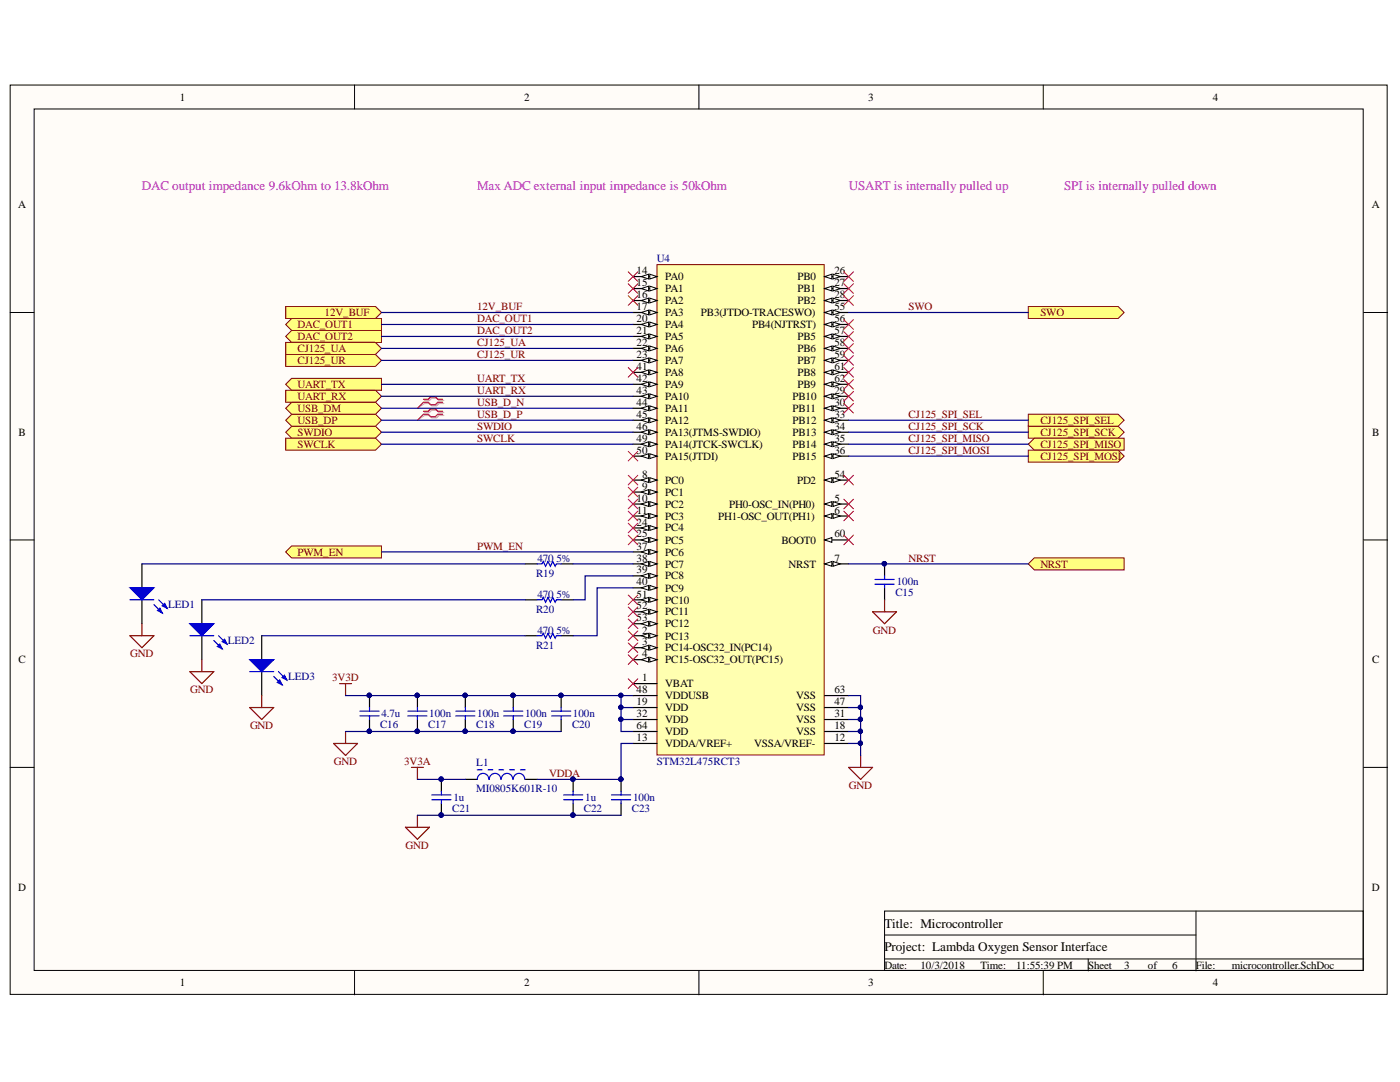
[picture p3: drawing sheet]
<svg xmlns="http://www.w3.org/2000/svg" width="279mm" height="216mm" viewBox="0 0 279 216" stroke-linecap="round" stroke-linejoin="round" font-family="sans-serif">
<defs><g id="words">
<g font-size="2.6" fill="#90f">
<text x="28.3" y="37.9">DAC output impedance 9.6kOhm to 13.8kOhm</text>
<text x="95.2" y="37.9">Max ADC external input impedance is 50kOhm</text>
<text x="169.4" y="37.9">USART is internally pulled up</text>
<text x="212.4" y="37.9">SPI is internally pulled down</text>
</g>
<g font-size="2.6">
<text x="176.5" y="185.1">Title: Microcontroller</text>
<text x="176.5" y="189.8">Project: Lambda Oxygen Sensor Interface</text>
</g>
<g font-size="2.2">
<text x="35.9" y="20.1">1</text>
<text x="104.6" y="20.1">2</text>
<text x="173.3" y="20.1">3</text>
<text x="242" y="20.1">4</text>
<text x="3.6" y="41.6">A</text>
<text x="273.8" y="41.6">A</text>
<text x="127" y="54.8">14</text>
<text x="127" y="57.1">15</text>
<text x="127" y="59.5">16</text>
<text x="132.8" y="55.9">PA0</text>
<text x="132.8" y="58.3">PA1</text>
<text x="159.2" y="55.9">PB0</text>
<text x="159.2" y="58.3">PB1</text>
<text x="166.5" y="54.8">26</text>
<text x="166.5" y="57.1">27</text>
<text x="166.5" y="59.5">28</text>
<text x="127" y="61.9">17</text>
<text x="127" y="64.3">20</text>
<text x="132.8" y="60.7">PA2</text>
<text x="132.8" y="63.1">PA3</text>
<text x="132.8" y="65.5">PA4</text>
<text x="139.9" y="63.1">PB3(JTDO-TRACESWO)</text>
<text x="150.1" y="65.5">PB4(NJTRST)</text>
<text x="159.2" y="60.7">PB2</text>
<text x="166.5" y="61.9">55</text>
<text x="166.5" y="64.3">56</text>
<text x="127" y="66.7">21</text>
<text x="127" y="69">22</text>
<text x="127" y="71.4">23</text>
<text x="132.8" y="67.9">PA5</text>
<text x="132.8" y="70.2">PA6</text>
<text x="159.2" y="67.9">PB5</text>
<text x="159.2" y="70.2">PB6</text>
<text x="166.5" y="66.7">57</text>
<text x="166.5" y="69">58</text>
<text x="166.5" y="71.4">59</text>
<text x="127" y="73.9">41</text>
<text x="127" y="76.2">42</text>
<text x="132.8" y="72.7">PA7</text>
<text x="132.8" y="75">PA8</text>
<text x="132.8" y="77.4">PA9</text>
<text x="159.2" y="72.7">PB7</text>
<text x="159.2" y="75">PB8</text>
<text x="159.2" y="77.4">PB9</text>
<text x="166.5" y="73.9">61</text>
<text x="166.5" y="76.2">62</text>
<text x="127" y="78.6">43</text>
<text x="127" y="81">44</text>
<text x="127" y="83.4">45</text>
<text x="132.8" y="79.8">PA10</text>
<text x="132.8" y="82.2">PA11</text>
<text x="158.1" y="79.8">PB10</text>
<text x="158.1" y="82.2">PB11</text>
<text x="166.5" y="78.6">29</text>
<text x="166.5" y="81">30</text>
<text x="166.5" y="83.4">33</text>
<text x="3.7" y="87">B</text>
<text x="127" y="85.8">46</text>
<text x="127" y="88.1">49</text>
<text x="132.8" y="84.6">PA12</text>
<text x="132.8" y="87">PA13(JTMS-SWDIO)</text>
<text x="132.8" y="89.3">PA14(JTCK-SWCLK)</text>
<text x="158.1" y="84.6">PB12</text>
<text x="158.1" y="87">PB13</text>
<text x="158.1" y="89.3">PB14</text>
<text x="166.5" y="85.8">34</text>
<text x="166.5" y="88.1">35</text>
<text x="273.8" y="87">B</text>
<text x="127" y="90.6">50</text>
<text x="128.1" y="95.3">8</text>
<text x="132.8" y="91.8">PA15(JTDI)</text>
<text x="158.1" y="91.8">PB15</text>
<text x="166.5" y="90.6">36</text>
<text x="166.5" y="95.3">54</text>
<text x="127" y="100.1">10</text>
<text x="128.1" y="97.7">9</text>
<text x="132.8" y="101.3">PC2</text>
<text x="132.8" y="96.5">PC0</text>
<text x="132.8" y="99">PC1</text>
<text x="145.5" y="101.3">PH0-OSC_IN(PH0)</text>
<text x="159.1" y="96.5">PD2</text>
<text x="166.5" y="100.1">5</text>
<text x="127" y="104.9">24</text>
<text x="127" y="107.2">25</text>
<text x="127.1" y="102.5">11</text>
<text x="132.8" y="103.7">PC3</text>
<text x="132.8" y="106.1">PC4</text>
<text x="143.3" y="103.7">PH1-OSC_OUT(PH1)</text>
<text x="166.5" y="102.5">6</text>
<text x="166.5" y="107.2">60</text>
<text x="127" y="109.7">37</text>
<text x="127" y="112.1">38</text>
<text x="132.8" y="108.5">PC5</text>
<text x="132.8" y="110.9">PC6</text>
<text x="132.8" y="113.2">PC7</text>
<text x="156" y="108.5">BOOT0</text>
<text x="157.4" y="113.2">NRST</text>
<text x="166.5" y="112.1">7</text>
<text x="127" y="114.4">39</text>
<text x="127" y="116.8">40</text>
<text x="127" y="119.2">51</text>
<text x="132.8" y="115.6">PC8</text>
<text x="132.8" y="118.1">PC9</text>
<text x="127" y="121.6">52</text>
<text x="127" y="124">53</text>
<text x="132.8" y="120.4">PC10</text>
<text x="132.8" y="122.8">PC11</text>
<text x="132.8" y="125.2">PC12</text>
<text x="128.1" y="126.4">2</text>
<text x="128.1" y="128.8">3</text>
<text x="128.1" y="131.2">4</text>
<text x="132.8" y="127.6">PC13</text>
<text x="132.8" y="130">PC14-OSC32_IN(PC14)</text>
<text x="3.7" y="132.3">C</text>
<text x="128.1" y="136">1</text>
<text x="132.8" y="132.3">PC15-OSC32_OUT(PC15)</text>
<text x="132.8" y="137.2">VBAT</text>
<text x="273.8" y="132.3">C</text>
<text x="127" y="140.7">19</text>
<text x="127" y="143.1">32</text>
<text x="127" y="138.3">48</text>
<text x="132.8" y="141.9">VDD</text>
<text x="132.8" y="139.5">VDDUSB</text>
<text x="158.9" y="141.9">VSS</text>
<text x="158.9" y="139.5">VSS</text>
<text x="166.5" y="143.1">31</text>
<text x="166.5" y="140.7">47</text>
<text x="166.5" y="138.3">63</text>
<text x="127" y="147.9">13</text>
<text x="127" y="145.5">64</text>
<text x="132.8" y="149.1">VDDA/VREF+</text>
<text x="132.8" y="144.3">VDD</text>
<text x="132.8" y="146.7">VDD</text>
<text x="150.5" y="149.1">VSSA/VREF-</text>
<text x="158.9" y="146.7">VSS</text>
<text x="158.9" y="144.3">VSS</text>
<text x="166.5" y="147.9">12</text>
<text x="166.5" y="145.5">18</text>
<text x="3.6" y="177.7">D</text>
<text x="273.8" y="177.7">D</text>
<text x="35.9" y="196.8">1</text>
<text x="104.6" y="196.8">2</text>
<text x="173.3" y="196.8">3</text>
<text x="176.5" y="193.3">Date:</text>
<text x="183.7" y="193.3">10/3/2018</text>
<text x="195.7" y="193.3">Time:</text>
<text x="202.8" y="193.3">11:55:39 PM</text>
<text x="217.2" y="193.3">Sheet</text>
<text x="224.4" y="193.3">3</text>
<text x="229.1" y="193.3">of</text>
<text x="233.9" y="193.3">6</text>
<text x="238.7" y="193.3">File:</text>
<text x="242" y="196.8">4</text>
<text x="245.9" y="193.3">microcontroller.SchDoc</text>
</g>
<g font-size="2.2" fill="#000080">
<text x="131.1" y="52.3">U4</text>
<text x="107.2" y="112.1">470 5%</text>
<text x="107" y="115.2">R19</text>
<text x="107.2" y="119.2">470 5%</text>
<text x="178.7" y="119">C15</text>
<text x="179" y="116.8">100n</text>
<text x="33.6" y="121.4">LED1</text>
<text x="107" y="122.4">R20</text>
<text x="45.5" y="128.5">LED2</text>
<text x="107" y="129.5">R21</text>
<text x="107.2" y="126.4">470 5%</text>
<text x="57.5" y="135.7">LED3</text>
<text x="76.1" y="143.1">4.7u</text>
<text x="85.7" y="143.1">100n</text>
<text x="95.2" y="143.1">100n</text>
<text x="104.8" y="143.1">100n</text>
<text x="114.3" y="143.1">100n</text>
<text x="75.9" y="145.3">C16</text>
<text x="85.4" y="145.3">C17</text>
<text x="95.1" y="145.3">C18</text>
<text x="104.6" y="145.3">C19</text>
<text x="114.2" y="145.3">C20</text>
<text x="95.1" y="152.9">L1</text>
<text x="131.1" y="152.6">STM32L475RCT3</text>
<text x="90.5" y="159.8">1u</text>
<text x="95.1" y="158.1">MI0805K601R-10</text>
<text x="116.8" y="159.8">1u</text>
<text x="126.4" y="159.8">100n</text>
<text x="90.2" y="162">C21</text>
<text x="116.5" y="162">C22</text>
<text x="126.1" y="162">C23</text>
</g>
<g font-size="2.2" fill="#800000">
<text x="59.4" y="65.5">DAC_OUT1</text>
<text x="64.8" y="63.1">12V_BUF</text>
<text x="95.2" y="64.3">DAC_OUT1</text>
<text x="95.2" y="61.9">12V_BUF</text>
<text x="181.3" y="61.9">SWO</text>
<text x="207.6" y="63.1">SWO</text>
<text x="59.4" y="67.9">DAC_OUT2</text>
<text x="59.4" y="70.2">CJ125_UA</text>
<text x="95.2" y="66.7">DAC_OUT2</text>
<text x="95.2" y="71.4">CJ125_UR</text>
<text x="95.2" y="69">CJ125_UA</text>
<text x="59.4" y="77.4">UART_TX</text>
<text x="59.4" y="72.7">CJ125_UR</text>
<text x="95.2" y="76.2">UART_TX</text>
<text x="59.4" y="79.8">UART_RX</text>
<text x="59.4" y="82.2">USB_DM</text>
<text x="95.2" y="81">USB_D_N</text>
<text x="95.2" y="83.4">USB_D_P</text>
<text x="95.2" y="78.6">UART_RX</text>
<text x="181.3" y="83.4">CJ125_SPI_SEL</text>
<text x="59.4" y="87">SWDIO</text>
<text x="59.4" y="89.3">SWCLK</text>
<text x="59.4" y="84.6">USB_DP</text>
<text x="95.2" y="85.8">SWDIO</text>
<text x="95.2" y="88.1">SWCLK</text>
<text x="181.3" y="85.8">CJ125_SPI_SCK</text>
<text x="181.3" y="88.1">CJ125_SPI_MISO</text>
<text x="207.6" y="87">CJ125_SPI_SCK</text>
<text x="207.6" y="89.3">CJ125_SPI_MISO</text>
<text x="207.6" y="84.6">CJ125_SPI_SEL</text>
<text x="181.3" y="90.6">CJ125_SPI_MOSI</text>
<text x="207.6" y="91.8">CJ125_SPI_MOSI</text>
<text x="59.4" y="110.9">PWM_EN</text>
<text x="95.2" y="109.7">PWM_EN</text>
<text x="181.3" y="112.1">NRST</text>
<text x="207.6" y="113.2">NRST</text>
<text x="26" y="131.2">GND</text>
<text x="174.2" y="126.4">GND</text>
<text x="66.3" y="136">3V3D</text>
<text x="38" y="138.3">GND</text>
<text x="49.9" y="145.5">GND</text>
<text x="66.6" y="152.6">GND</text>
<text x="80.7" y="152.6">3V3A</text>
<text x="109.6" y="155.1">VDDA</text>
<text x="169.4" y="157.4">GND</text>
<text x="80.9" y="169.4">GND</text>
</g>
</g></defs>
<g fill="#fffcf8" stroke="#000" stroke-width=".2">
<path d="M2 17h274.8v181.4h-274.8z"/>
<path d="M6.8 21.7h265.3v171.9h-265.3z"/>
</g>
<g fill="none" stroke="#000" stroke-width=".2">
<path d="M70.8 17v4.7M139.5 17v4.7M208.2 17v4.7M2 62.4h4.8M272.2 62.4h4.7M2 107.7h4.8M272.2 107.7h4.7M2 153.1h4.8M272.2 153.1h4.7M70.8 193.7v4.8M139.5 193.7v4.8M176.5 181.8h95.6v11.8h-95.6z"/>
<path d="M176.5 186.6h62.2M176.5 191.3h95.7M208.2 193.7v4.8M217.2 191.3v2.4M238.7 181.8v11.9"/>
</g>
<path d="M131.1 52.8h33.4v97.8h-33.4z" fill="#ffffb0" stroke="#800000" stroke-width=".2"/>
<path d="M126.3 100.6h4.8" fill="none" stroke="#000" stroke-width=".24"/>
<path d="M129.7 100.1l1.4 .5-1.4 .5z" fill="#fffcf8"/>
<path d="M129.7 100.1l1.4 .5-1.4 .5z" fill="none" stroke="#000" stroke-width=".2"/>
<path d="M128 100.6l1.4-.5v1z" fill="#fffcf8"/>
<path d="M128 100.6l1.4-.5v1z" fill="none" stroke="#000" stroke-width=".2"/>
<path d="M126.3 103h4.8" fill="none" stroke="#000" stroke-width=".24"/>
<path d="M129.7 102.5l1.4 .5-1.4 .4z" fill="#fffcf8"/>
<path d="M129.7 102.5l1.4 .5-1.4 .4z" fill="none" stroke="#000" stroke-width=".2"/>
<path d="M128 103l1.4-.5v.9z" fill="#fffcf8"/>
<path d="M128 103l1.4-.5v.9z" fill="none" stroke="#000" stroke-width=".2"/>
<path d="M126.3 55.2h4.8" fill="none" stroke="#000" stroke-width=".24"/>
<path d="M129.7 54.7l1.4 .5-1.4 .5z" fill="#fffcf8"/>
<path d="M129.7 54.7l1.4 .5-1.4 .5z" fill="none" stroke="#000" stroke-width=".2"/>
<path d="M128 55.2l1.4-.5v1z" fill="#fffcf8"/>
<path d="M128 55.2l1.4-.5v1z" fill="none" stroke="#000" stroke-width=".2"/>
<path d="M126.3 57.6h4.8" fill="none" stroke="#000" stroke-width=".24"/>
<path d="M129.7 57.1l1.4 .5-1.4 .5z" fill="#fffcf8"/>
<path d="M129.7 57.1l1.4 .5-1.4 .5z" fill="none" stroke="#000" stroke-width=".2"/>
<path d="M128 57.6l1.4-.5v1z" fill="#fffcf8"/>
<path d="M128 57.6l1.4-.5v1z" fill="none" stroke="#000" stroke-width=".2"/>
<path d="M126.3 60h4.8" fill="none" stroke="#000" stroke-width=".24"/>
<path d="M129.7 59.5l1.4 .5-1.4 .4z" fill="#fffcf8"/>
<path d="M129.7 59.5l1.4 .5-1.4 .4z" fill="none" stroke="#000" stroke-width=".2"/>
<path d="M128 60l1.4-.5v.9z" fill="#fffcf8"/>
<path d="M128 60l1.4-.5v.9z" fill="none" stroke="#000" stroke-width=".2"/>
<path d="M126.3 62.4h4.8" fill="none" stroke="#000" stroke-width=".24"/>
<path d="M129.7 61.9l1.4 .5-1.4 .4z" fill="#fffcf8"/>
<path d="M129.7 61.9l1.4 .5-1.4 .4z" fill="none" stroke="#000" stroke-width=".2"/>
<path d="M128 62.4l1.4-.5v.9z" fill="#fffcf8"/>
<path d="M128 62.4l1.4-.5v.9z" fill="none" stroke="#000" stroke-width=".2"/>
<path d="M126.3 126.9h4.8" fill="none" stroke="#000" stroke-width=".24"/>
<path d="M129.7 126.4l1.4 .5-1.4 .4z" fill="#fffcf8"/>
<path d="M129.7 126.4l1.4 .5-1.4 .4z" fill="none" stroke="#000" stroke-width=".2"/>
<path d="M128 126.9l1.4-.5v.9z" fill="#fffcf8"/>
<path d="M128 126.9l1.4-.5v.9z" fill="none" stroke="#000" stroke-width=".2"/>
<path d="M126.3 64.7h4.8" fill="none" stroke="#000" stroke-width=".24"/>
<path d="M129.7 64.3l1.4 .4-1.4 .5z" fill="#fffcf8"/>
<path d="M129.7 64.3l1.4 .4-1.4 .5z" fill="none" stroke="#000" stroke-width=".2"/>
<path d="M128 64.7l1.4-.4v.9z" fill="#fffcf8"/>
<path d="M128 64.7l1.4-.4v.9z" fill="none" stroke="#000" stroke-width=".2"/>
<path d="M126.3 67.1h4.8" fill="none" stroke="#000" stroke-width=".24"/>
<path d="M129.7 66.7l1.4 .4-1.4 .5z" fill="#fffcf8"/>
<path d="M129.7 66.7l1.4 .4-1.4 .5z" fill="none" stroke="#000" stroke-width=".2"/>
<path d="M128 67.1l1.4-.4v.9z" fill="#fffcf8"/>
<path d="M128 67.1l1.4-.4v.9z" fill="none" stroke="#000" stroke-width=".2"/>
<path d="M126.3 69.5h4.8" fill="none" stroke="#000" stroke-width=".24"/>
<path d="M129.7 69l1.4 .5-1.4 .5z" fill="#fffcf8"/>
<path d="M129.7 69l1.4 .5-1.4 .5z" fill="none" stroke="#000" stroke-width=".2"/>
<path d="M128 69.5l1.4-.5v1z" fill="#fffcf8"/>
<path d="M128 69.5l1.4-.5v1z" fill="none" stroke="#000" stroke-width=".2"/>
<path d="M126.3 71.9h4.8" fill="none" stroke="#000" stroke-width=".24"/>
<path d="M129.7 71.4l1.4 .5-1.4 .5z" fill="#fffcf8"/>
<path d="M129.7 71.4l1.4 .5-1.4 .5z" fill="none" stroke="#000" stroke-width=".2"/>
<path d="M128 71.9l1.4-.5v1z" fill="#fffcf8"/>
<path d="M128 71.9l1.4-.5v1z" fill="none" stroke="#000" stroke-width=".2"/>
<path d="M126.3 105.4h4.8" fill="none" stroke="#000" stroke-width=".24"/>
<path d="M129.7 104.9l1.4 .5-1.4 .4z" fill="#fffcf8"/>
<path d="M129.7 104.9l1.4 .5-1.4 .4z" fill="none" stroke="#000" stroke-width=".2"/>
<path d="M128 105.4l1.4-.5v.9z" fill="#fffcf8"/>
<path d="M128 105.4l1.4-.5v.9z" fill="none" stroke="#000" stroke-width=".2"/>
<path d="M126.3 107.7h4.8" fill="none" stroke="#000" stroke-width=".24"/>
<path d="M129.7 107.3l1.4 .4-1.4 .5z" fill="#fffcf8"/>
<path d="M129.7 107.3l1.4 .4-1.4 .5z" fill="none" stroke="#000" stroke-width=".2"/>
<path d="M128 107.7l1.4-.4v.9z" fill="#fffcf8"/>
<path d="M128 107.7l1.4-.4v.9z" fill="none" stroke="#000" stroke-width=".2"/>
<path d="M164.6 55.2h4.8" fill="none" stroke="#000" stroke-width=".24"/>
<path d="M164.6 55.2l1.4-.5v1z" fill="#fffcf8"/>
<path d="M164.6 55.2l1.4-.5v1z" fill="none" stroke="#000" stroke-width=".2"/>
<path d="M166.3 54.7l1.4 .5-1.4 .5z" fill="#fffcf8"/>
<path d="M166.3 54.7l1.4 .5-1.4 .5z" fill="none" stroke="#000" stroke-width=".2"/>
<path d="M164.6 57.6h4.8" fill="none" stroke="#000" stroke-width=".24"/>
<path d="M164.6 57.6l1.4-.5v1z" fill="#fffcf8"/>
<path d="M164.6 57.6l1.4-.5v1z" fill="none" stroke="#000" stroke-width=".2"/>
<path d="M166.3 57.1l1.4 .5-1.4 .5z" fill="#fffcf8"/>
<path d="M166.3 57.1l1.4 .5-1.4 .5z" fill="none" stroke="#000" stroke-width=".2"/>
<path d="M164.6 60h4.8" fill="none" stroke="#000" stroke-width=".24"/>
<path d="M164.6 60l1.4-.5v.9z" fill="#fffcf8"/>
<path d="M164.6 60l1.4-.5v.9z" fill="none" stroke="#000" stroke-width=".2"/>
<path d="M166.3 59.5l1.4 .5-1.4 .4z" fill="#fffcf8"/>
<path d="M166.3 59.5l1.4 .5-1.4 .4z" fill="none" stroke="#000" stroke-width=".2"/>
<path d="M164.6 79.1h4.8" fill="none" stroke="#000" stroke-width=".24"/>
<path d="M164.6 79.1l1.4-.5v1z" fill="#fffcf8"/>
<path d="M164.6 79.1l1.4-.5v1z" fill="none" stroke="#000" stroke-width=".2"/>
<path d="M166.3 78.6l1.4 .5-1.4 .5z" fill="#fffcf8"/>
<path d="M166.3 78.6l1.4 .5-1.4 .5z" fill="none" stroke="#000" stroke-width=".2"/>
<path d="M126.3 129.2h4.8" fill="none" stroke="#000" stroke-width=".24"/>
<path d="M129.7 128.8l1.4 .4-1.4 .5z" fill="#fffcf8"/>
<path d="M129.7 128.8l1.4 .4-1.4 .5z" fill="none" stroke="#000" stroke-width=".2"/>
<path d="M128 129.2l1.4-.4v.9z" fill="#fffcf8"/>
<path d="M128 129.2l1.4-.4v.9z" fill="none" stroke="#000" stroke-width=".2"/>
<path d="M164.6 81.5h4.8" fill="none" stroke="#000" stroke-width=".24"/>
<path d="M164.6 81.5l1.4-.5v.9z" fill="#fffcf8"/>
<path d="M164.6 81.5l1.4-.5v.9z" fill="none" stroke="#000" stroke-width=".2"/>
<path d="M166.3 81l1.4 .5-1.4 .4z" fill="#fffcf8"/>
<path d="M166.3 81l1.4 .5-1.4 .4z" fill="none" stroke="#000" stroke-width=".2"/>
<path d="M164.6 83.9h4.8" fill="none" stroke="#000" stroke-width=".24"/>
<path d="M164.6 83.9l1.4-.5v.9z" fill="#fffcf8"/>
<path d="M164.6 83.9l1.4-.5v.9z" fill="none" stroke="#000" stroke-width=".2"/>
<path d="M166.3 83.4l1.4 .5-1.4 .4z" fill="#fffcf8"/>
<path d="M166.3 83.4l1.4 .5-1.4 .4z" fill="none" stroke="#000" stroke-width=".2"/>
<path d="M164.6 86.2h4.8" fill="none" stroke="#000" stroke-width=".24"/>
<path d="M164.6 86.2l1.4-.4v.9z" fill="#fffcf8"/>
<path d="M164.6 86.2l1.4-.4v.9z" fill="none" stroke="#000" stroke-width=".2"/>
<path d="M166.3 85.8l1.4 .4-1.4 .5z" fill="#fffcf8"/>
<path d="M166.3 85.8l1.4 .4-1.4 .5z" fill="none" stroke="#000" stroke-width=".2"/>
<path d="M164.6 88.6h4.8" fill="none" stroke="#000" stroke-width=".24"/>
<path d="M164.6 88.6l1.4-.4v.9z" fill="#fffcf8"/>
<path d="M164.6 88.6l1.4-.4v.9z" fill="none" stroke="#000" stroke-width=".2"/>
<path d="M166.3 88.2l1.4 .4-1.4 .5z" fill="#fffcf8"/>
<path d="M166.3 88.2l1.4 .4-1.4 .5z" fill="none" stroke="#000" stroke-width=".2"/>
<path d="M164.6 91h4.8" fill="none" stroke="#000" stroke-width=".24"/>
<path d="M164.6 91l1.4-.5v1z" fill="#fffcf8"/>
<path d="M164.6 91l1.4-.5v1z" fill="none" stroke="#000" stroke-width=".2"/>
<path d="M166.3 90.5l1.4 .5-1.4 .5z" fill="#fffcf8"/>
<path d="M166.3 90.5l1.4 .5-1.4 .5z" fill="none" stroke="#000" stroke-width=".2"/>
<path d="M126.3 110.1h4.8" fill="none" stroke="#000" stroke-width=".24"/>
<path d="M129.7 109.7l1.4 .4-1.4 .5z" fill="#fffcf8"/>
<path d="M129.7 109.7l1.4 .4-1.4 .5z" fill="none" stroke="#000" stroke-width=".2"/>
<path d="M128 110.1l1.4-.4v.9z" fill="#fffcf8"/>
<path d="M128 110.1l1.4-.4v.9z" fill="none" stroke="#000" stroke-width=".2"/>
<path d="M126.3 112.5h4.8" fill="none" stroke="#000" stroke-width=".24"/>
<path d="M129.7 112l1.4 .5-1.4 .5z" fill="#fffcf8"/>
<path d="M129.7 112l1.4 .5-1.4 .5z" fill="none" stroke="#000" stroke-width=".2"/>
<path d="M128 112.5l1.4-.5v1z" fill="#fffcf8"/>
<path d="M128 112.5l1.4-.5v1z" fill="none" stroke="#000" stroke-width=".2"/>
<path d="M126.3 114.9h4.8" fill="none" stroke="#000" stroke-width=".24"/>
<path d="M129.7 114.4l1.4 .5-1.4 .5z" fill="#fffcf8"/>
<path d="M129.7 114.4l1.4 .5-1.4 .5z" fill="none" stroke="#000" stroke-width=".2"/>
<path d="M128 114.9l1.4-.5v1z" fill="#fffcf8"/>
<path d="M128 114.9l1.4-.5v1z" fill="none" stroke="#000" stroke-width=".2"/>
<path d="M126.3 131.6h4.8" fill="none" stroke="#000" stroke-width=".24"/>
<path d="M129.7 131.2l1.4 .4-1.4 .5z" fill="#fffcf8"/>
<path d="M129.7 131.2l1.4 .4-1.4 .5z" fill="none" stroke="#000" stroke-width=".2"/>
<path d="M128 131.6l1.4-.4v.9z" fill="#fffcf8"/>
<path d="M128 131.6l1.4-.4v.9z" fill="none" stroke="#000" stroke-width=".2"/>
<path d="M126.3 117.3h4.8" fill="none" stroke="#000" stroke-width=".24"/>
<path d="M129.7 116.8l1.4 .5-1.4 .5z" fill="#fffcf8"/>
<path d="M129.7 116.8l1.4 .5-1.4 .5z" fill="none" stroke="#000" stroke-width=".2"/>
<path d="M128 117.3l1.4-.5v1z" fill="#fffcf8"/>
<path d="M128 117.3l1.4-.5v1z" fill="none" stroke="#000" stroke-width=".2"/>
<path d="M126.3 74.3h4.8" fill="none" stroke="#000" stroke-width=".24"/>
<path d="M129.7 73.8l1.4 .5-1.4 .5z" fill="#fffcf8"/>
<path d="M129.7 73.8l1.4 .5-1.4 .5z" fill="none" stroke="#000" stroke-width=".2"/>
<path d="M128 74.3l1.4-.5v1z" fill="#fffcf8"/>
<path d="M128 74.3l1.4-.5v1z" fill="none" stroke="#000" stroke-width=".2"/>
<path d="M126.3 76.7h4.8" fill="none" stroke="#000" stroke-width=".24"/>
<path d="M129.7 76.2l1.4 .5-1.4 .5z" fill="#fffcf8"/>
<path d="M129.7 76.2l1.4 .5-1.4 .5z" fill="none" stroke="#000" stroke-width=".2"/>
<path d="M128 76.7l1.4-.5v1z" fill="#fffcf8"/>
<path d="M128 76.7l1.4-.5v1z" fill="none" stroke="#000" stroke-width=".2"/>
<path d="M126.3 79.1h4.8" fill="none" stroke="#000" stroke-width=".24"/>
<path d="M129.7 78.6l1.4 .5-1.4 .5z" fill="#fffcf8"/>
<path d="M129.7 78.6l1.4 .5-1.4 .5z" fill="none" stroke="#000" stroke-width=".2"/>
<path d="M128 79.1l1.4-.5v1z" fill="#fffcf8"/>
<path d="M128 79.1l1.4-.5v1z" fill="none" stroke="#000" stroke-width=".2"/>
<path d="M126.3 81.5h4.8" fill="none" stroke="#000" stroke-width=".24"/>
<path d="M129.7 81l1.4 .5-1.4 .4z" fill="#fffcf8"/>
<path d="M129.7 81l1.4 .5-1.4 .4z" fill="none" stroke="#000" stroke-width=".2"/>
<path d="M128 81.5l1.4-.5v.9z" fill="#fffcf8"/>
<path d="M128 81.5l1.4-.5v.9z" fill="none" stroke="#000" stroke-width=".2"/>
<path d="M126.3 83.9h4.8" fill="none" stroke="#000" stroke-width=".24"/>
<path d="M129.7 83.4l1.4 .5-1.4 .4z" fill="#fffcf8"/>
<path d="M129.7 83.4l1.4 .5-1.4 .4z" fill="none" stroke="#000" stroke-width=".2"/>
<path d="M128 83.9l1.4-.5v.9z" fill="#fffcf8"/>
<path d="M128 83.9l1.4-.5v.9z" fill="none" stroke="#000" stroke-width=".2"/>
<path d="M126.3 86.2h4.8" fill="none" stroke="#000" stroke-width=".24"/>
<path d="M129.7 85.8l1.4 .4-1.4 .5z" fill="#fffcf8"/>
<path d="M129.7 85.8l1.4 .4-1.4 .5z" fill="none" stroke="#000" stroke-width=".2"/>
<path d="M128 86.2l1.4-.4v.9z" fill="#fffcf8"/>
<path d="M128 86.2l1.4-.4v.9z" fill="none" stroke="#000" stroke-width=".2"/>
<path d="M126.3 88.6h4.8" fill="none" stroke="#000" stroke-width=".24"/>
<path d="M129.7 88.2l1.4 .4-1.4 .5z" fill="#fffcf8"/>
<path d="M129.7 88.2l1.4 .4-1.4 .5z" fill="none" stroke="#000" stroke-width=".2"/>
<path d="M128 88.6l1.4-.4v.9z" fill="#fffcf8"/>
<path d="M128 88.6l1.4-.4v.9z" fill="none" stroke="#000" stroke-width=".2"/>
<path d="M164.6 100.6h4.8" fill="none" stroke="#000" stroke-width=".24"/>
<path d="M164.6 100.6l1.4-.5v1z" fill="#fffcf8"/>
<path d="M164.6 100.6l1.4-.5v1z" fill="none" stroke="#000" stroke-width=".2"/>
<path d="M166.3 100.1l1.4 .5-1.4 .5z" fill="#fffcf8"/>
<path d="M166.3 100.1l1.4 .5-1.4 .5z" fill="none" stroke="#000" stroke-width=".2"/>
<path d="M126.3 91h4.8" fill="none" stroke="#000" stroke-width=".24"/>
<path d="M129.7 90.5l1.4 .5-1.4 .5z" fill="#fffcf8"/>
<path d="M129.7 90.5l1.4 .5-1.4 .5z" fill="none" stroke="#000" stroke-width=".2"/>
<path d="M128 91l1.4-.5v1z" fill="#fffcf8"/>
<path d="M128 91l1.4-.5v1z" fill="none" stroke="#000" stroke-width=".2"/>
<path d="M126.3 119.7h4.8" fill="none" stroke="#000" stroke-width=".24"/>
<path d="M129.7 119.2l1.4 .5-1.4 .5z" fill="#fffcf8"/>
<path d="M129.7 119.2l1.4 .5-1.4 .5z" fill="none" stroke="#000" stroke-width=".2"/>
<path d="M128 119.7l1.4-.5v1z" fill="#fffcf8"/>
<path d="M128 119.7l1.4-.5v1z" fill="none" stroke="#000" stroke-width=".2"/>
<path d="M126.3 122.1h4.8" fill="none" stroke="#000" stroke-width=".24"/>
<path d="M129.7 121.6l1.4 .5-1.4 .5z" fill="#fffcf8"/>
<path d="M129.7 121.6l1.4 .5-1.4 .5z" fill="none" stroke="#000" stroke-width=".2"/>
<path d="M128 122.1l1.4-.5v1z" fill="#fffcf8"/>
<path d="M128 122.1l1.4-.5v1z" fill="none" stroke="#000" stroke-width=".2"/>
<path d="M126.3 124.5h4.8" fill="none" stroke="#000" stroke-width=".24"/>
<path d="M129.7 124l1.4 .5-1.4 .4z" fill="#fffcf8"/>
<path d="M129.7 124l1.4 .5-1.4 .4z" fill="none" stroke="#000" stroke-width=".2"/>
<path d="M128 124.5l1.4-.5v.9z" fill="#fffcf8"/>
<path d="M128 124.5l1.4-.5v.9z" fill="none" stroke="#000" stroke-width=".2"/>
<path d="M164.6 95.8h4.8" fill="none" stroke="#000" stroke-width=".24"/>
<path d="M164.6 95.8l1.4-.5v1z" fill="#fffcf8"/>
<path d="M164.6 95.8l1.4-.5v1z" fill="none" stroke="#000" stroke-width=".2"/>
<path d="M166.3 95.3l1.4 .5-1.4 .5z" fill="#fffcf8"/>
<path d="M166.3 95.3l1.4 .5-1.4 .5z" fill="none" stroke="#000" stroke-width=".2"/>
<path d="M164.6 62.4h4.8" fill="none" stroke="#000" stroke-width=".24"/>
<path d="M164.6 62.4l1.4-.5v.9z" fill="#fffcf8"/>
<path d="M164.6 62.4l1.4-.5v.9z" fill="none" stroke="#000" stroke-width=".2"/>
<path d="M166.3 61.9l1.4 .5-1.4 .4z" fill="#fffcf8"/>
<path d="M166.3 61.9l1.4 .5-1.4 .4z" fill="none" stroke="#000" stroke-width=".2"/>
<path d="M164.6 64.7h4.8" fill="none" stroke="#000" stroke-width=".24"/>
<path d="M164.6 64.7l1.4-.4v.9z" fill="#fffcf8"/>
<path d="M164.6 64.7l1.4-.4v.9z" fill="none" stroke="#000" stroke-width=".2"/>
<path d="M166.3 64.3l1.4 .4-1.4 .5z" fill="#fffcf8"/>
<path d="M166.3 64.3l1.4 .4-1.4 .5z" fill="none" stroke="#000" stroke-width=".2"/>
<path d="M164.6 67.1h4.8" fill="none" stroke="#000" stroke-width=".24"/>
<path d="M164.6 67.1l1.4-.4v.9z" fill="#fffcf8"/>
<path d="M164.6 67.1l1.4-.4v.9z" fill="none" stroke="#000" stroke-width=".2"/>
<path d="M166.3 66.7l1.4 .4-1.4 .5z" fill="#fffcf8"/>
<path d="M166.3 66.7l1.4 .4-1.4 .5z" fill="none" stroke="#000" stroke-width=".2"/>
<path d="M164.6 69.5h4.8" fill="none" stroke="#000" stroke-width=".24"/>
<path d="M164.6 69.5l1.4-.5v1z" fill="#fffcf8"/>
<path d="M164.6 69.5l1.4-.5v1z" fill="none" stroke="#000" stroke-width=".2"/>
<path d="M166.3 69l1.4 .5-1.4 .5z" fill="#fffcf8"/>
<path d="M166.3 69l1.4 .5-1.4 .5z" fill="none" stroke="#000" stroke-width=".2"/>
<path d="M164.6 71.9h4.8" fill="none" stroke="#000" stroke-width=".24"/>
<path d="M164.6 71.9l1.4-.5v1z" fill="#fffcf8"/>
<path d="M164.6 71.9l1.4-.5v1z" fill="none" stroke="#000" stroke-width=".2"/>
<path d="M166.3 71.4l1.4 .5-1.4 .5z" fill="#fffcf8"/>
<path d="M166.3 71.4l1.4 .5-1.4 .5z" fill="none" stroke="#000" stroke-width=".2"/>
<path d="M164.6 103h4.8" fill="none" stroke="#000" stroke-width=".24"/>
<path d="M164.6 103l1.4-.5v.9z" fill="#fffcf8"/>
<path d="M164.6 103l1.4-.5v.9z" fill="none" stroke="#000" stroke-width=".2"/>
<path d="M166.3 102.5l1.4 .5-1.4 .4z" fill="#fffcf8"/>
<path d="M166.3 102.5l1.4 .5-1.4 .4z" fill="none" stroke="#000" stroke-width=".2"/>
<path d="M164.6 107.7h4.8" fill="none" stroke="#000" stroke-width=".24"/>
<path d="M164.6 107.7l1.4-.4v.9z" fill="#fffcf8"/>
<path d="M164.6 107.7l1.4-.4v.9z" fill="none" stroke="#000" stroke-width=".2"/>
<path d="M164.6 74.3h4.8" fill="none" stroke="#000" stroke-width=".24"/>
<path d="M164.6 74.3l1.4-.5v1z" fill="#fffcf8"/>
<path d="M164.6 74.3l1.4-.5v1z" fill="none" stroke="#000" stroke-width=".2"/>
<path d="M166.3 73.8l1.4 .5-1.4 .5z" fill="#fffcf8"/>
<path d="M166.3 73.8l1.4 .5-1.4 .5z" fill="none" stroke="#000" stroke-width=".2"/>
<path d="M164.6 76.7h4.8" fill="none" stroke="#000" stroke-width=".24"/>
<path d="M164.6 76.7l1.4-.5v1z" fill="#fffcf8"/>
<path d="M164.6 76.7l1.4-.5v1z" fill="none" stroke="#000" stroke-width=".2"/>
<path d="M166.3 76.2l1.4 .5-1.4 .5z" fill="#fffcf8"/>
<path d="M166.3 76.2l1.4 .5-1.4 .5z" fill="none" stroke="#000" stroke-width=".2"/>
<path d="M164.6 112.5h4.8" fill="none" stroke="#000" stroke-width=".24"/>
<path d="M164.6 112.5l1.4-.5v1z" fill="#fffcf8"/>
<path d="M164.6 112.5l1.4-.5v1z" fill="none" stroke="#000" stroke-width=".2"/>
<path d="M166.3 112l1.4 .5-1.4 .5z" fill="#fffcf8"/>
<path d="M166.3 112l1.4 .5-1.4 .5z" fill="none" stroke="#000" stroke-width=".2"/>
<path d="M126.3 95.8h4.8" fill="none" stroke="#000" stroke-width=".24"/>
<path d="M129.7 95.3l1.4 .5-1.4 .5z" fill="#fffcf8"/>
<path d="M129.7 95.3l1.4 .5-1.4 .5z" fill="none" stroke="#000" stroke-width=".2"/>
<path d="M128 95.8l1.4-.5v1z" fill="#fffcf8"/>
<path d="M128 95.8l1.4-.5v1z" fill="none" stroke="#000" stroke-width=".2"/>
<path d="M126.3 98.2h4.8" fill="none" stroke="#000" stroke-width=".24"/>
<path d="M129.7 97.7l1.4 .5-1.4 .5z" fill="#fffcf8"/>
<path d="M129.7 97.7l1.4 .5-1.4 .5z" fill="none" stroke="#000" stroke-width=".2"/>
<path d="M128 98.2l1.4-.5v1z" fill="#fffcf8"/>
<path d="M128 98.2l1.4-.5v1z" fill="none" stroke="#000" stroke-width=".2"/>
<path d="M126.3 136.4h4.8M126.3 138.8h4.8M164.6 138.8h4.8M126.3 148.3h4.8M126.3 146h4.8M126.3 141.2h4.8M126.3 143.6h4.8M164.6 148.3h4.8M164.6 146h4.8M164.6 141.2h4.8M164.6 143.6h4.8" fill="none" stroke="#000" stroke-width=".24"/>
<path d="M67.8 136.4h2.4M69 136.4v2.4M169.4 153.1h4.7l-2.3 2.4zM171.8 150.7v2.4" fill="none" stroke="#800000" stroke-width=".24"/>
<g fill="#ffff80" stroke="#800000" stroke-width=".2">
<path d="M57 86.2l1.2-1.2h16.7l1.2 1.2-1.2 1.2h-16.7z" fill-rule="evenodd"/>
<path d="M57 87.4h17.9l1.2 1.2-1.2 1.2h-17.9z" fill-rule="evenodd"/>
<path d="M205.2 61.2h17.9l1.2 1.2-1.2 1.1h-17.9z" fill-rule="evenodd"/>
<path d="M205.2 112.5l1.2-1.2h17.9v2.4h-17.9z" fill-rule="evenodd"/>
<path d="M57 64.7l1.2-1.2h17.9v2.4h-17.9z" fill-rule="evenodd"/>
<path d="M57 67.1l1.2-1.2h17.9v2.4h-17.9z" fill-rule="evenodd"/>
<path d="M57 76.7l1.2-1.2h17.9v2.4h-17.9z" fill-rule="evenodd"/>
<path d="M57 77.9h17.9l1.2 1.2-1.2 1.2h-17.9z" fill-rule="evenodd"/>
<path d="M205.2 85h17.9l1.2 1.2-1.2 1.2h-17.9z" fill-rule="evenodd"/>
<path d="M205.2 88.6l1.2-1.2h17.9v2.4h-17.9z" fill-rule="evenodd"/>
<path d="M205.2 89.8h17.9l1.2 1.2-1.2 1.2h-17.9z" fill-rule="evenodd"/>
</g>
<g fill="none" stroke="#000" stroke-width=".24">
<path d="M176.5 112.5v2.4M176.5 117.3v2.4M73.7 138.8v2.4M83.3 138.8v2.4M92.9 138.8v2.4M102.4 138.8v2.4M112 138.8v2.4M73.7 143.6v2.4M83.3 143.6v2.4M88.1 155.5v2.4M92.9 143.6v2.4M102.4 143.6v2.4"/>
<path d="M112 143.6v2.4M114.4 155.5v2.4M88.1 160.3v2.4M114.4 160.3v2.4"/>
</g>
<g fill="#000080" stroke="#000080" stroke-width=".2">
<circle cx="92.8" cy="145.9" r=".43"/>
<circle cx="92.8" cy="138.7" r=".43"/>
<circle cx="73.7" cy="145.9" r=".43"/>
<circle cx="73.7" cy="138.7" r=".43"/>
<circle cx="102.4" cy="145.9" r=".43"/>
<circle cx="102.4" cy="138.7" r=".43"/>
<circle cx="111.9" cy="138.7" r=".43"/>
<circle cx="83.3" cy="145.9" r=".43"/>
<circle cx="83.3" cy="138.7" r=".43"/>
<circle cx="114.3" cy="162.6" r=".43"/>
<circle cx="114.3" cy="155.5" r=".43"/>
<circle cx="88" cy="162.6" r=".43"/>
<circle cx="88" cy="155.5" r=".43"/>
<circle cx="176.5" cy="112.5" r=".43"/>
</g>
<g fill="none" stroke="#00f" stroke-width=".24">
<path d="M174.6 115.6h3.8M174.6 116.6h3.8M176.5 114.9v.7M176.5 116.6v.7M71.8 141.9h3.9M71.8 142.9h3.9M73.7 141.2v.7M73.7 142.9v.7M81.4 141.9h3.8M81.4 142.9h3.8M83.3 141.2v.7M83.3 142.9v.7"/>
<path d="M86.2 158.6h3.8M86.2 159.6h3.8M88.1 157.9v.7M88.1 159.6v.7M91 141.9h3.8M91 142.9h3.8M92.9 141.2v.7M92.9 142.9v.7M100.5 141.9h3.8M100.5 142.9h3.8M102.4 141.2v.7M102.4 142.9v.7"/>
<path d="M110.1 141.9h3.8M110.1 142.9h3.8M112 141.2v.7M112 142.9v.7M112.5 158.6h3.8M112.5 159.6h3.8M114.4 157.9v.7M114.4 159.6v.7"/>
</g>
<path d="M176.5 119.7v2.4M174.1 122.1h4.8l-2.4 2.4zM66.6 148.3h4.8l-2.4 2.4zM69 146v2.3" fill="none" stroke="#800000" stroke-width=".24"/>
<path d="M168.4 99.6l1.9 1.9M170.3 99.6l-1.9 1.9M168.4 102l1.9 1.9M170.3 102l-1.9 1.9M125.4 128.3l1.9 1.9M125.4 130.7l1.9 1.9M127.3 128.3l-1.9 1.9M127.3 130.7l-1.9 1.9" fill="none" stroke="#f00" stroke-width=".2"/>
<g fill="#ffff80" stroke="#800000" stroke-width=".2">
<path d="M205.2 82.7h17.9l1.2 1.2-1.2 1.1h-17.9z" fill-rule="evenodd"/>
<path d="M57 110.1l1.2-1.2h17.9v2.4h-17.9z" fill-rule="evenodd"/>
<path d="M57 70.7h17.9l1.2 1.2-1.2 1.2h-17.9z" fill-rule="evenodd"/>
<path d="M57 68.3h17.9l1.2 1.2-1.2 1.2h-17.9z" fill-rule="evenodd"/>
</g>
<path d="M123.9 155.5v2.4M123.9 160.3v2.4" fill="none" stroke="#000" stroke-width=".24"/>
<circle cx="123.9" cy="155.5" r=".43" fill="#000080" stroke="#000080" stroke-width=".2"/>
<path d="M122 158.6h3.9M122 159.6h3.9M123.9 157.9v.7M123.9 159.6v.7" fill="none" stroke="#00f" stroke-width=".24"/>
<g fill="#ffff80" stroke="#800000" stroke-width=".2">
<path d="M57 61.2h17.9l1.2 1.2-1.2 1.1h-17.9z" fill-rule="evenodd"/>
<path d="M57 83.9l1.2-1.2h16.7l1.2 1.2-1.2 1.1h-16.7z" fill-rule="evenodd"/>
<path d="M57 81.5l1.2-1.2h16.7l1.2 1.2-1.2 1.2h-16.7z" fill-rule="evenodd"/>
</g>
<g fill="none" stroke="#f00" stroke-width=".2">
<path d="M125.4 54.2l1.9 1.9M125.4 56.6l1.9 1.9M127.3 54.2l-1.9 1.9M127.3 56.6l-1.9 1.9M168.4 54.2l1.9 1.9M168.4 56.6l1.9 1.9M168.4 59l1.9 1.9M170.3 59l-1.9 1.9M170.3 54.2l-1.9 1.9M170.3 56.6l-1.9 1.9M125.4 73.3l1.9 2M127.3 73.3l-1.9 2"/>
<path d="M168.4 63.8l1.9 1.9M168.4 66.2l1.9 1.9M168.4 68.6l1.9 1.9M168.4 71l1.9 1.9M168.4 73.3l1.9 2M168.4 75.7l1.9 1.9M168.4 78.1l1.9 1.9M170.3 75.7l-1.9 1.9M170.3 78.1l-1.9 1.9M170.3 63.8l-1.9 1.9M170.3 66.2l-1.9 1.9M170.3 68.6l-1.9 1.9"/>
<path d="M170.3 71l-1.9 1.9M170.3 73.3l-1.9 2M84.5 80.3l-1.2 1.2M84.5 82.7l-1.2 1.2M125.4 90.1l1.9 1.9M125.4 94.8l1.9 2M125.4 97.2l1.9 1.9M125.4 99.6l1.9 1.9M127.3 90.1l-1.9 1.9M127.3 94.8l-1.9 2M127.3 97.2l-1.9 1.9M127.3 99.6l-1.9 1.9"/>
<path d="M168.4 94.8l1.9 2M168.4 80.5l1.9 1.9M170.3 94.8l-1.9 2M170.3 80.5l-1.9 1.9M125.4 102l1.9 1.9M125.4 104.4l1.9 1.9M125.4 106.8l1.9 1.9M125.4 118.7l1.9 1.9M127.3 102l-1.9 1.9M127.3 104.4l-1.9 1.9M127.3 106.8l-1.9 1.9M127.3 118.7l-1.9 1.9"/>
<path d="M125.4 123.5l1.9 1.9M125.4 121.1l1.9 1.9M125.4 125.9l1.9 1.9M125.4 135.5l1.9 1.9M127.3 123.5l-1.9 1.9M127.3 121.1l-1.9 1.9M127.3 125.9l-1.9 1.9M127.3 135.5l-1.9 1.9"/>
</g>
<path d="M84.7 79.9h1l.5-.5h.9l.5 .5h1M84.7 80.5h1l.5 .5h.9l.5-.5h1M84.7 82.3h1l.5-.5h.9l.5 .5h1M84.7 82.9h1l.5 .5h.9l.5-.5h1" fill="none" stroke="#d0a19e" stroke-width=".24"/>
<path d="M84.7 80.5l-1.4 1M84.7 82.9l-1.4 1" fill="none" stroke="#d0a19e" stroke-width=".2"/>
<path d="M84.5 79.7h1l.4-.5h1l.5 .5h.9M84.5 80.3h1l.4 .4h1l.5-.4h.9M84.5 82.1h1l.4-.5h1l.5 .5h.9M84.5 82.7h1l.4 .4h1l.5-.4h.9" fill="none" stroke="#f00" stroke-width=".24"/>
<path d="M28.3 112.5v4.8M28.3 119.7v4.8M92.9 155.5h2.4M104.8 155.5h2.4" fill="none" stroke="#000" stroke-width=".24"/>
<path d="M95.3 153.6h.9M97.4 153.6h1M97.6 155.5a1.15 1.15 0 0 0-1.2-1.2 1.15 1.15 0 0 0-1.1 1.2M99.6 153.6h.9M99.9 155.5a1.15 1.15 0 0 0-1.1-1.2 1.15 1.15 0 0 0-1.2 1.2M101.7 153.6h1M102.3 155.5a1.15 1.15 0 0 0-1.1-1.2 1.15 1.15 0 0 0-1.2 1.2M103.9 153.6h.9M104.7 155.5a1.15 1.15 0 0 0-1.1-1.2 1.15 1.15 0 0 0-1.2 1.2" fill="none" stroke="#00f" stroke-width=".24"/>
<path d="M82.1 153.1h2.4M83.3 153.1v2.4M80.9 165.1h4.8l-2.4 2.4zM83.3 162.7v2.4" fill="none" stroke="#800000" stroke-width=".24"/>
<path d="M25.9 117.3h4.8l-2.4 2.4z" fill="#00f"/>
<path d="M25.9 117.3h4.8l-2.4 2.4zM30.7 120.6l1.7 1.7" fill="none" stroke="#00f" stroke-width=".24"/>
<path d="M31.4 121.8l.5-.4 .5 .9z" fill="#00f"/>
<path d="M25.9 119.7h4.8M31.7 119.7l1.6 1.7M31.4 121.8l.5-.4 .5 .9z" fill="none" stroke="#00f" stroke-width=".24"/>
<path d="M32.4 120.9l.5-.5 .4 1z" fill="#00f"/>
<path d="M32.4 120.9l.5-.5 .4 1z" fill="none" stroke="#00f" stroke-width=".24"/>
<path d="M40.3 119.7v4.8M40.3 126.9v4.7" fill="none" stroke="#000" stroke-width=".24"/>
<path d="M37.9 124.5h4.8l-2.4 2.4z" fill="#00f"/>
<path d="M37.9 124.5h4.8l-2.4 2.4zM42.7 127.8l1.6 1.7" fill="none" stroke="#00f" stroke-width=".24"/>
<path d="M43.4 129l.5-.5 .4 1z" fill="#00f"/>
<path d="M37.9 126.9h4.8M43.4 129l.5-.5 .4 1zM43.6 126.9l1.7 1.6" fill="none" stroke="#00f" stroke-width=".24"/>
<path d="M44.3 128l.5-.4 .5 .9z" fill="#00f"/>
<path d="M44.3 128l.5-.4 .5 .9z" fill="none" stroke="#00f" stroke-width=".24"/>
<path d="M52.2 126.9v4.7M52.2 134v4.8" fill="none" stroke="#000" stroke-width=".24"/>
<path d="M49.8 131.6h4.8l-2.4 2.4z" fill="#00f"/>
<path d="M49.8 131.6h4.8l-2.4 2.4zM54.6 135l1.7 1.6" fill="none" stroke="#00f" stroke-width=".24"/>
<path d="M55.3 136.2l.5-.5 .5 .9z" fill="#00f"/>
<path d="M49.8 134h4.8M55.3 136.2l.5-.5 .5 .9zM55.6 134l1.6 1.7" fill="none" stroke="#00f" stroke-width=".24"/>
<path d="M56.3 135.2l.5-.5 .4 1z" fill="#00f"/>
<path d="M107.2 112.5h1l.2-.5 .5 1 .5-1 .4 1 .5-1 .5 1 .2-.5h1M107.2 119.7h1l.2-.5 .5 1 .5-1 .4 1 .5-1 .5 1 .2-.5h1M56.3 135.2l.5-.5 .4 1zM107.2 126.9h1l.2-.5 .5 .9 .5-.9 .4 .9 .5-.9 .5 .9 .2-.4h1" fill="none" stroke="#00f" stroke-width=".24"/>
<path d="M104.8 112.5h2.4M104.8 119.7h2.4M112 112.5h2.4M112 119.7h2.4M104.8 126.9h2.4M112 126.9h2.4" fill="none" stroke="#000" stroke-width=".24"/>
<path d="M25.9 126.9h4.8l-2.4 2.3zM28.3 124.5v2.4M37.9 134h4.8l-2.4 2.4zM40.3 131.6v2.4M52.2 138.8v2.4M49.8 141.2h4.8l-2.4 2.4z" fill="none" stroke="#800000" stroke-width=".24"/>
<g fill="none" stroke="#000080" stroke-width=".24">
<path d="M76.1 62.4h50.2M76.1 64.7h50.2M76.1 67.1h50.2M76.1 69.5h50.2M76.1 71.9h50.2M76.1 76.7h50.2M76.1 79.1h50.2M169.4 62.4h35.8M76.1 86.2h50.2M76.1 88.6h50.2M76.1 83.9h50.2M76.1 81.5h50.2"/>
<path d="M169.4 86.2h35.8M169.4 88.6h35.8M169.4 91h35.8M169.4 83.9h35.8M28.3 112.5h76.5M40.3 119.7h64.5M76.1 110.1h50.2M114.4 112.5h11.9M126.3 114.9h-9.5v4.8h-2.4M126.3 117.3h-7.1v9.6h-4.8M169.4 112.5h35.8M52.2 126.9h52.6"/>
<path d="M69 138.8h54.9M126.3 138.8h-2.4v7.2h2.4M169.4 138.8h2.4v11.9M69 146h43M83.3 155.5h9.6M123.9 141.2h2.4M123.9 143.6h2.4M126.3 148.3h-2.4v7.2h-16.7M169.4 141.2h2.4M169.4 143.6h2.4M169.4 148.3h2.4M169.4 146h2.4"/>
<path d="M83.3 162.7h40.6"/>
</g>
<g fill="#000080" stroke="#000080" stroke-width=".2">
<circle cx="176.5" cy="112.5" r=".43"/>
<circle cx="123.9" cy="141.1" r=".43"/>
<circle cx="123.9" cy="143.5" r=".43"/>
<circle cx="171.7" cy="148.3" r=".43"/>
<circle cx="171.7" cy="145.9" r=".43"/>
<circle cx="171.7" cy="143.5" r=".43"/>
<circle cx="171.7" cy="141.1" r=".43"/>
<circle cx="123.9" cy="138.7" r=".43"/>
<circle cx="73.7" cy="138.7" r=".43"/>
<circle cx="83.3" cy="138.7" r=".43"/>
<circle cx="92.8" cy="138.7" r=".43"/>
<circle cx="102.4" cy="138.7" r=".43"/>
<circle cx="111.9" cy="138.7" r=".43"/>
<circle cx="88" cy="155.5" r=".43"/>
<circle cx="114.3" cy="155.5" r=".43"/>
<circle cx="123.9" cy="155.5" r=".43"/>
<circle cx="73.7" cy="145.9" r=".43"/>
<circle cx="83.3" cy="145.9" r=".43"/>
<circle cx="92.8" cy="145.9" r=".43"/>
<circle cx="102.4" cy="145.9" r=".43"/>
<circle cx="114.3" cy="162.6" r=".43"/>
<circle cx="88" cy="162.6" r=".43"/>
</g>
<path d="M125.4 59l1.9 1.9M127.3 59l-1.9 1.9M168.4 106.8l1.9 1.9M170.3 106.8l-1.9 1.9" fill="none" stroke="#f00" stroke-width=".2"/>
<use href="#words"/>
</svg>
